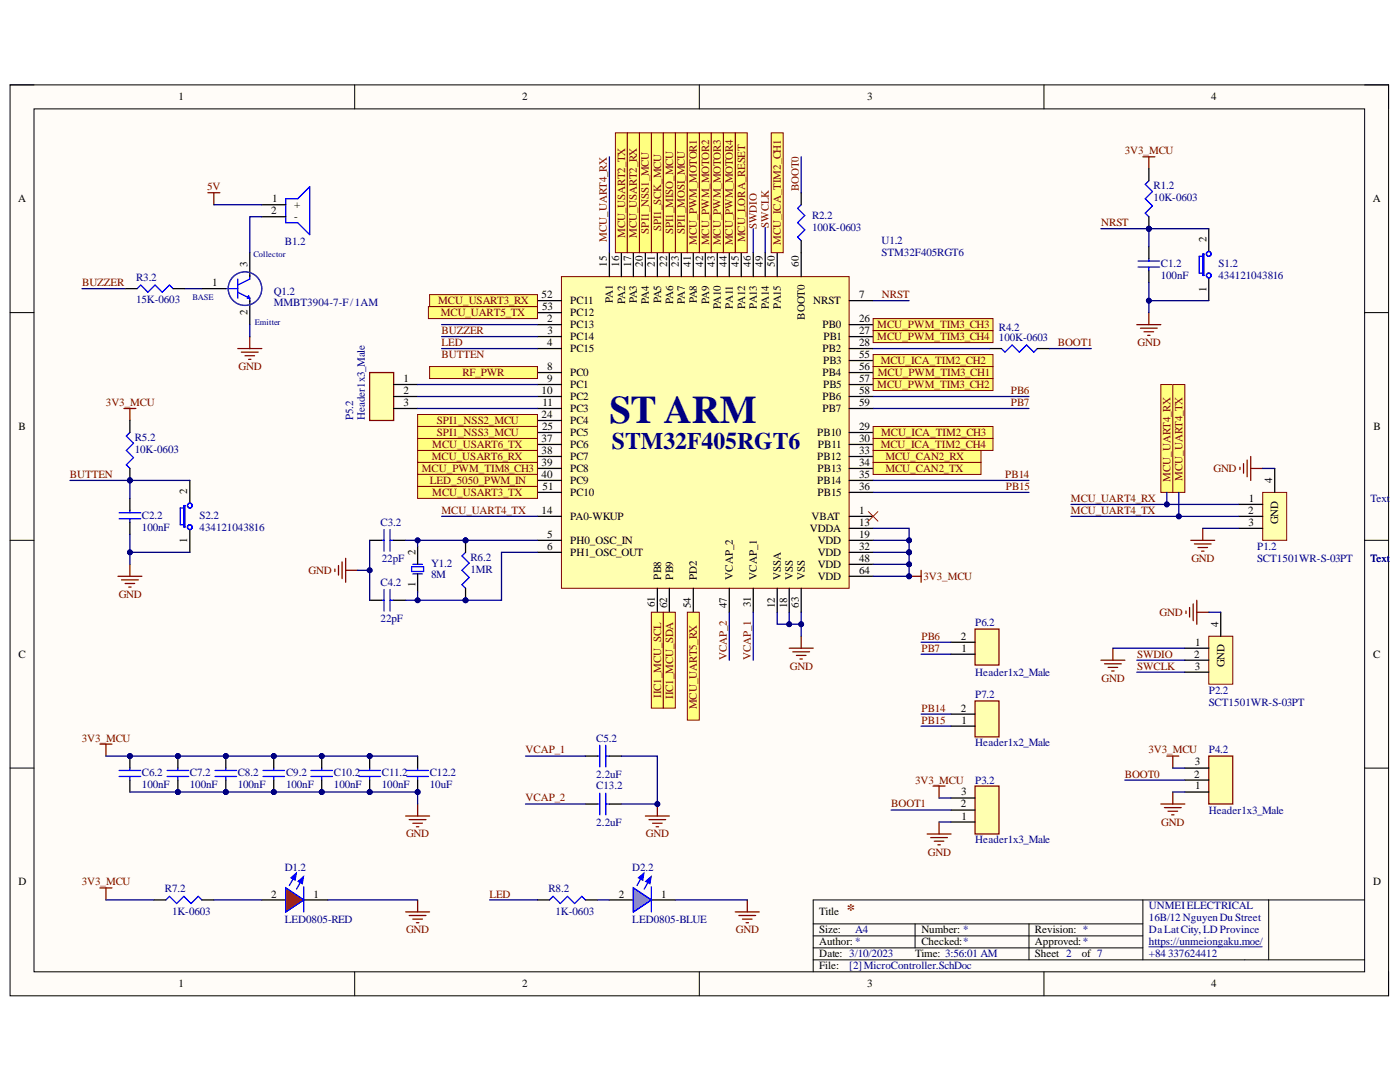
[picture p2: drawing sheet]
<svg xmlns="http://www.w3.org/2000/svg" width="279mm" height="216mm" viewBox="0 0 279 216" stroke-linecap="round" stroke-linejoin="round" font-family="sans-serif">
<defs><g id="words">
<text font-size="7.8" fill="#000080" x="121.6" y="84.3">ST ARM</text>
<text font-size="4.7" fill="#000080" x="122.1" y="89.6">STM32F405RGT6</text>
<text font-size="3.2" fill="#800000" x="169" y="182.6">*</text>
<g font-size="2.2">
<text x="35.6" y="20">1</text>
<text x="104.2" y="20">2</text>
<text x="173.1" y="20">3</text>
<text x="241.7" y="20">4</text>
<text x="3.6" y="40.3">A</text>
<text x="54.3" y="40.3">1</text>
<text x="58.7" y="41.5">+</text>
<text x="274" y="40.3">A</text>
<text x="54.1" y="42.7">2</text>
<text x="58.7" y="44">-</text>
<text x="49.4" y="53.3" transform="rotate(-90 49.4 53.3)">3</text>
<text x="121.1" y="53.3" transform="rotate(-90 121.1 53.3)">15</text>
<text x="123.6" y="53.3" transform="rotate(-90 123.6 53.3)">16</text>
<text x="125.9" y="53.3" transform="rotate(-90 125.9 53.3)">17</text>
<text x="128.3" y="53.3" transform="rotate(-90 128.3 53.3)">20</text>
<text x="130.7" y="53.3" transform="rotate(-90 130.7 53.3)">21</text>
<text x="133.1" y="53.3" transform="rotate(-90 133.1 53.3)">22</text>
<text x="135.5" y="53.3" transform="rotate(-90 135.5 53.3)">23</text>
<text x="137.9" y="53.3" transform="rotate(-90 137.9 53.3)">41</text>
<text x="140.3" y="53.3" transform="rotate(-90 140.3 53.3)">42</text>
<text x="142.7" y="53.3" transform="rotate(-90 142.7 53.3)">43</text>
<text x="145.1" y="53.3" transform="rotate(-90 145.1 53.3)">44</text>
<text x="147.4" y="53.3" transform="rotate(-90 147.4 53.3)">45</text>
<text x="149.9" y="53.3" transform="rotate(-90 149.9 53.3)">46</text>
<text x="152.2" y="53.3" transform="rotate(-90 152.2 53.3)">49</text>
<text x="154.6" y="53.3" transform="rotate(-90 154.6 53.3)">50</text>
<text x="159.4" y="53.3" transform="rotate(-90 159.4 53.3)">60</text>
<text x="240.8" y="48.3" transform="rotate(-90 240.8 48.3)">2</text>
<text x="42.4" y="57.1">1</text>
<text x="108.1" y="59.4">52</text>
<text x="171.4" y="59.4">7</text>
<text x="240.8" y="58.2" transform="rotate(-90 240.8 58.2)">1</text>
<text x="49.4" y="62.9" transform="rotate(-90 49.4 62.9)">2</text>
<text x="108.2" y="61.9">53</text>
<text x="109.2" y="64.3">2</text>
<text x="113.8" y="65.5">PC13</text>
<text x="113.8" y="60.7">PC11</text>
<text x="113.8" y="63.1">PC12</text>
<text x="122.3" y="60.5" transform="rotate(-90 122.3 60.5)">PA1</text>
<text x="124.8" y="60.6" transform="rotate(-90 124.8 60.6)">PA2</text>
<text x="127.1" y="60.5" transform="rotate(-90 127.1 60.5)">PA3</text>
<text x="129.5" y="60.6" transform="rotate(-90 129.5 60.6)">PA4</text>
<text x="131.9" y="60.5" transform="rotate(-90 131.9 60.5)">PA5</text>
<text x="134.3" y="60.6" transform="rotate(-90 134.3 60.6)">PA6</text>
<text x="136.7" y="60.6" transform="rotate(-90 136.7 60.6)">PA7</text>
<text x="139.1" y="60.5" transform="rotate(-90 139.1 60.5)">PA8</text>
<text x="141.5" y="60.6" transform="rotate(-90 141.5 60.6)">PA9</text>
<text x="143.9" y="61.7" transform="rotate(-90 143.9 61.7)">PA10</text>
<text x="146.2" y="61.6" transform="rotate(-90 146.2 61.6)">PA11</text>
<text x="148.7" y="61.7" transform="rotate(-90 148.7 61.7)">PA12</text>
<text x="151.1" y="61.6" transform="rotate(-90 151.1 61.6)">PA13</text>
<text x="153.4" y="61.7" transform="rotate(-90 153.4 61.7)">PA14</text>
<text x="155.8" y="61.6" transform="rotate(-90 155.8 61.6)">PA15</text>
<text x="160.6" y="63.8" transform="rotate(-90 160.6 63.8)">BOOT0</text>
<text x="162.3" y="60.7">NRST</text>
<text x="164.2" y="65.5">PB0</text>
<text x="171.4" y="64.3">26</text>
<text x="109.2" y="69.1">4</text>
<text x="109.3" y="66.6">3</text>
<text x="113.8" y="67.8">PC14</text>
<text x="113.8" y="70.3">PC15</text>
<text x="164.2" y="70.3">PB2</text>
<text x="164.3" y="67.8">PB1</text>
<text x="171.4" y="66.6">27</text>
<text x="171.4" y="69.1">28</text>
<text x="171.4" y="71.5">55</text>
<text x="80.5" y="76.2">1</text>
<text x="109.2" y="73.8">8</text>
<text x="109.2" y="76.2">9</text>
<text x="113.8" y="75">PC0</text>
<text x="113.8" y="77.5">PC1</text>
<text x="164.2" y="75">PB4</text>
<text x="164.3" y="72.6">PB3</text>
<text x="164.3" y="77.5">PB5</text>
<text x="171.4" y="73.8">56</text>
<text x="171.4" y="76.2">57</text>
<text x="80.5" y="78.6">2</text>
<text x="80.5" y="81">3</text>
<text x="108.1" y="78.6">10</text>
<text x="108.1" y="83.4">24</text>
<text x="108.3" y="81">11</text>
<text x="113.8" y="79.8">PC2</text>
<text x="113.8" y="82.2">PC3</text>
<text x="164.2" y="79.8">PB6</text>
<text x="164.2" y="82.2">PB7</text>
<text x="171.4" y="78.6">58</text>
<text x="171.4" y="81">59</text>
<text x="3.7" y="85.8">B</text>
<text x="108.1" y="88.2">37</text>
<text x="108.2" y="85.8">25</text>
<text x="113.8" y="84.6">PC4</text>
<text x="113.8" y="87">PC5</text>
<text x="113.8" y="89.4">PC6</text>
<text x="163.1" y="87">PB10</text>
<text x="163.2" y="89.4">PB11</text>
<text x="171.4" y="85.8">29</text>
<text x="171.4" y="88.2">30</text>
<text x="274.1" y="85.8">B</text>
<text x="108.1" y="90.6">38</text>
<text x="108.1" y="92.9">39</text>
<text x="108.1" y="95.4">40</text>
<text x="113.8" y="91.8">PC7</text>
<text x="113.8" y="94.2">PC8</text>
<text x="163.1" y="91.8">PB12</text>
<text x="163.2" y="94.2">PB13</text>
<text x="171.4" y="90.6">33</text>
<text x="171.4" y="92.9">34</text>
<text x="171.4" y="95.4">35</text>
<text x="37.4" y="98.5" transform="rotate(-90 37.4 98.5)">2</text>
<text x="108.3" y="97.8">51</text>
<text x="113.8" y="96.6">PC9</text>
<text x="113.8" y="98.9">PC10</text>
<text x="163.1" y="96.6">PB14</text>
<text x="163.2" y="98.9">PB15</text>
<text x="171.4" y="97.8">36</text>
<text x="249.3" y="100.1">1</text>
<text x="253.9" y="96.3" transform="rotate(-90 253.9 96.3)">4</text>
<text x="108.1" y="102.6">14</text>
<text x="109.2" y="107.3">5</text>
<text x="113.8" y="103.8">PA0-WKUP</text>
<text x="161.6" y="106.1">VDDA</text>
<text x="162" y="103.8">VBAT</text>
<text x="171.4" y="102.6">1</text>
<text x="171.4" y="104.9">13</text>
<text x="171.4" y="107.3">19</text>
<text x="249.1" y="102.6">2</text>
<text x="249.2" y="104.9">3</text>
<text x="255.1" y="104.5" transform="rotate(-90 255.1 104.5)">GND</text>
<text x="37.4" y="108.4" transform="rotate(-90 37.4 108.4)">1</text>
<text x="82.9" y="110.7" transform="rotate(-90 82.9 110.7)">2</text>
<text x="109.2" y="109.7">6</text>
<text x="113.8" y="108.5">PH0_OSC_IN</text>
<text x="113.8" y="110.9">PH1_OSC_OUT</text>
<text x="163.2" y="108.5">VDD</text>
<text x="163.2" y="110.9">VDD</text>
<text x="163.2" y="113.3">VDD</text>
<text x="171.4" y="109.7">32</text>
<text x="171.4" y="112.1">48</text>
<text x="82.9" y="117.2" transform="rotate(-90 82.9 117.2)">1</text>
<text x="131.9" y="115.7" transform="rotate(-90 131.9 115.7)">PB8</text>
<text x="134.3" y="115.7" transform="rotate(-90 134.3 115.7)">PB9</text>
<text x="139.1" y="115.7" transform="rotate(-90 139.1 115.7)">PD2</text>
<text x="146.2" y="115.7" transform="rotate(-90 146.2 115.7)">VCAP_2</text>
<text x="151.1" y="115.7" transform="rotate(-90 151.1 115.7)">VCAP_1</text>
<text x="155.8" y="115.7" transform="rotate(-90 155.8 115.7)">VSSA</text>
<text x="158.3" y="115.7" transform="rotate(-90 158.3 115.7)">VSS</text>
<text x="160.6" y="115.7" transform="rotate(-90 160.6 115.7)">VSS</text>
<text x="163.2" y="115.7">VDD</text>
<text x="171.4" y="114.5">64</text>
<text x="130.7" y="121.2" transform="rotate(-90 130.7 121.2)">61</text>
<text x="133.1" y="121.3" transform="rotate(-90 133.1 121.3)">62</text>
<text x="137.9" y="121.3" transform="rotate(-90 137.9 121.3)">54</text>
<text x="145.1" y="121.3" transform="rotate(-90 145.1 121.3)">47</text>
<text x="149.9" y="121.2" transform="rotate(-90 149.9 121.2)">31</text>
<text x="154.6" y="121.3" transform="rotate(-90 154.6 121.3)">12</text>
<text x="157.1" y="121.3" transform="rotate(-90 157.1 121.3)">18</text>
<text x="159.4" y="121.3" transform="rotate(-90 159.4 121.3)">63</text>
<text x="243.2" y="125.1" transform="rotate(-90 243.2 125.1)">4</text>
<text x="3.7" y="131.2">C</text>
<text x="191.7" y="127.7">2</text>
<text x="191.9" y="130.1">1</text>
<text x="238.4" y="131.2">2</text>
<text x="238.5" y="128.9">1</text>
<text x="274" y="131.2">C</text>
<text x="238.4" y="133.6">3</text>
<text x="244.4" y="133.2" transform="rotate(-90 244.4 133.2)">GND</text>
<text x="191.7" y="142">2</text>
<text x="191.9" y="144.4">1</text>
<text x="238.4" y="155.2">2</text>
<text x="238.4" y="152.7">3</text>
<text x="191.7" y="161.1">2</text>
<text x="191.8" y="158.7">3</text>
<text x="238.5" y="157.5">1</text>
<text x="191.9" y="163.5">1</text>
<text x="3.7" y="176.6">D</text>
<text x="54.1" y="179.1">2</text>
<text x="62.6" y="179.1">1</text>
<text x="123.5" y="179.1">2</text>
<text x="131.9" y="179.1">1</text>
<text x="274" y="176.6">D</text>
<text x="163.5" y="182.6">Title</text>
<text x="163.5" y="186.2">Size:</text>
<text x="163.5" y="191">Date: 3/10/2023</text>
<text x="163.5" y="188.7">Author: *</text>
<text x="182.6" y="191">Time: 3:56:01 AM</text>
<text x="183.9" y="186.2">Number: *</text>
<text x="183.9" y="188.7">Checked:*</text>
<text x="206.5" y="186.2">Revision: *</text>
<text x="206.5" y="191">Sheet 2</text>
<text x="206.5" y="188.7">Approved:*</text>
<text x="215.9" y="191">of 7</text>
<text x="35.6" y="197">1</text>
<text x="104.2" y="197">2</text>
<text x="163.5" y="193.4">File:</text>
<text x="173.1" y="197">3</text>
<text x="241.7" y="197">4</text>
</g>
<g font-size="2.2" fill="#800000">
<text x="224.5" y="30.8">3V3_MCU</text>
<text x="41.4" y="38">5V</text>
<text x="159.4" y="38.1" transform="rotate(-90 159.4 38.1)">BOOT0</text>
<text x="124.8" y="47.5" transform="rotate(-90 124.8 47.5)">MCU_USART2_TX</text>
<text x="127.1" y="47.5" transform="rotate(-90 127.1 47.5)">MCU_USART2_RX</text>
<text x="129.5" y="46.6" transform="rotate(-90 129.5 46.6)">SPI1_NSS1_MCU</text>
<text x="131.9" y="46.2" transform="rotate(-90 131.9 46.2)">SPI1_SCK_MCU</text>
<text x="134.3" y="46.8" transform="rotate(-90 134.3 46.8)">SPI1_MISO_MCU</text>
<text x="136.7" y="46.8" transform="rotate(-90 136.7 46.8)">SPI1_MOSI_MCU</text>
<text x="151.1" y="45.7" transform="rotate(-90 151.1 45.7)">SWDIO</text>
<text x="153.4" y="45.4" transform="rotate(-90 153.4 45.4)">SWCLK</text>
<text x="219.7" y="45.2">NRST</text>
<text x="121.1" y="48.3" transform="rotate(-90 121.1 48.3)">MCU_UART4_RX</text>
<text x="139.1" y="48.9" transform="rotate(-90 139.1 48.9)">MCU_PWM_MOTOR1</text>
<text x="141.5" y="49" transform="rotate(-90 141.5 49)">MCU_PWM_MOTOR2</text>
<text x="143.9" y="49" transform="rotate(-90 143.9 49)">MCU_PWM_MOTOR3</text>
<text x="146.2" y="49" transform="rotate(-90 146.2 49)">MCU_PWM_MOTOR4</text>
<text x="148.7" y="48.4" transform="rotate(-90 148.7 48.4)">MCU_LORA_RESET</text>
<text x="155.8" y="48.8" transform="rotate(-90 155.8 48.8)">MCU_ICA_TIM2_CH1</text>
<text x="16.4" y="57.1">BUZZER</text>
<text x="176" y="59.4">NRST</text>
<text x="87.5" y="60.7">MCU_USART3_RX</text>
<text x="88" y="63.1">MCU_UART5_TX</text>
<text x="175.1" y="65.5">MCU_PWM_TIM3_CH3</text>
<text x="88.1" y="66.6">BUZZER</text>
<text x="88.1" y="69.1">LED</text>
<text x="88.1" y="71.5">BUTTEN</text>
<text x="175.1" y="67.8">MCU_PWM_TIM3_CH4</text>
<text x="211.1" y="69.1">BOOT1</text>
<text x="227" y="69.1">GND</text>
<text x="47.6" y="73.8">GND</text>
<text x="92.3" y="75">RF_PWR</text>
<text x="175.1" y="77.5">MCU_PWM_TIM3_CH2</text>
<text x="175.2" y="75">MCU_PWM_TIM3_CH1</text>
<text x="175.8" y="72.6">MCU_ICA_TIM2_CH2</text>
<text x="21.1" y="81">3V3_MCU</text>
<text x="201.7" y="78.6">PB6</text>
<text x="201.7" y="81">PB7</text>
<text x="86.3" y="89.4">MCU_USART6_TX</text>
<text x="87.2" y="84.6">SPI1_NSS2_MCU</text>
<text x="87.2" y="87">SPI1_NSS3_MCU</text>
<text x="175.8" y="89.4">MCU_ICA_TIM2_CH4</text>
<text x="175.8" y="87">MCU_ICA_TIM2_CH3</text>
<text x="14" y="95.4">BUTTEN</text>
<text x="84.2" y="94.2">MCU_PWM_TIM8_CH3</text>
<text x="86.2" y="91.8">MCU_USART6_RX</text>
<text x="176.7" y="91.8">MCU_CAN2_RX</text>
<text x="176.7" y="94.2">MCU_CAN2_TX</text>
<text x="200.6" y="95.4">PB14</text>
<text x="236" y="96" transform="rotate(-90 236 96)">MCU_UART4_TX</text>
<text x="242.2" y="94.2">GND</text>
<text x="85.8" y="96.6">LED_5050_PWM_IN</text>
<text x="86.3" y="98.9">MCU_USART3_TX</text>
<text x="200.7" y="97.8">PB15</text>
<text x="213.7" y="100.1">MCU_UART4_RX</text>
<text x="233.6" y="96.1" transform="rotate(-90 233.6 96.1)">MCU_UART4_RX</text>
<text x="88.1" y="102.6">MCU_UART4_TX</text>
<text x="213.7" y="102.6">MCU_UART4_TX</text>
<text x="237.8" y="112.1">GND</text>
<text x="23.7" y="119.3">GND</text>
<text x="61.6" y="114.5">GND</text>
<text x="184.3" y="115.7">3V3_MCU</text>
<text x="231.4" y="122.9">GND</text>
<text x="145.1" y="131.7" transform="rotate(-90 145.1 131.7)">VCAP_2</text>
<text x="149.9" y="131.7" transform="rotate(-90 149.9 131.7)">VCAP_1</text>
<text x="183.9" y="127.7">PB6</text>
<text x="183.9" y="130.1">PB7</text>
<text x="226.9" y="131.2">SWDIO</text>
<text x="157.7" y="133.6">GND</text>
<text x="219.8" y="136.1">GND</text>
<text x="226.9" y="133.6">SWCLK</text>
<text x="131.9" y="139.2" transform="rotate(-90 131.9 139.2)">IIC1_MCU_SCL</text>
<text x="134.3" y="139.4" transform="rotate(-90 134.3 139.4)">IIC1_MCU_SDA</text>
<text x="139.1" y="141.6" transform="rotate(-90 139.1 141.6)">MCU_UART5_RX</text>
<text x="183.9" y="142">PB14</text>
<text x="16.3" y="148">3V3_MCU</text>
<text x="183.9" y="144.4">PB15</text>
<text x="104.9" y="150.3">VCAP_1</text>
<text x="224.5" y="155.2">BOOT0</text>
<text x="229.2" y="150.3">3V3_MCU</text>
<text x="104.9" y="159.9">VCAP_2</text>
<text x="177.9" y="161.1">BOOT1</text>
<text x="182.6" y="156.4">3V3_MCU</text>
<text x="81" y="167.1">GND</text>
<text x="128.9" y="167.1">GND</text>
<text x="231.8" y="164.7">GND</text>
<text x="185.1" y="170.7">GND</text>
<text x="16.3" y="176.6">3V3_MCU</text>
<text x="97.7" y="179.1">LED</text>
<text x="81" y="186.2">GND</text>
<text x="146.8" y="186.2">GND</text>
</g>
<g font-size="2.2" fill="#000080">
<text x="230.2" y="37.7">R1.2</text>
<text x="230.2" y="40.1">10K-0603</text>
<text x="162.1" y="43.7">R2.2</text>
<text x="162.1" y="46.1">100K-0603</text>
<text x="56.8" y="49">B1.2</text>
<text x="175.9" y="48.7">U1.2</text>
<text x="175.9" y="51.1">STM32F405RGT6</text>
<text x="231.7" y="53.3">C1.2</text>
<text x="243.2" y="53.3">S1.2</text>
<text x="27.2" y="56.2">R3.2</text>
<text x="54.6" y="58.8">Q1.2</text>
<text x="231.7" y="55.6">100nF</text>
<text x="243.2" y="55.6">434121043816</text>
<text x="27.2" y="60.5">15K-0603</text>
<text x="54.6" y="61.1">MMBT3904-7-F/1AM</text>
<text x="199.4" y="66">R4.2</text>
<text x="199.4" y="68.1">100K-0603</text>
<text x="70.5" y="83.9" transform="rotate(-90 70.5 83.9)">P5.2</text>
<text x="72.8" y="83.9" transform="rotate(-90 72.8 83.9)">Header1x3_Male</text>
<text x="26.9" y="87.9">R5.2</text>
<text x="26.9" y="90.3">10K-0603</text>
<text x="273.5" y="100.1">Text</text>
<text x="28.3" y="103.5">C2.2</text>
<text x="28.3" y="105.9">100nF</text>
<text x="39.8" y="103.5">S2.2</text>
<text x="39.8" y="105.9">434121043816</text>
<text x="76" y="104.9">C3.2</text>
<text x="76.2" y="112.1">22pF</text>
<text x="86" y="113.1">Y1.2</text>
<text x="93.9" y="111.9">R6.2</text>
<text x="250.9" y="109.7">P1.2</text>
<text x="250.9" y="112.1">SCT1501WR-S-03PT</text>
<text x="273.5" y="112.1">Text</text>
<text x="76" y="116.9">C4.2</text>
<text x="86" y="115.4">8M</text>
<text x="93.9" y="114.2">1MR</text>
<text x="76" y="124.1">22pF</text>
<text x="194.6" y="125">P6.2</text>
<text x="194.6" y="134.8">Header1x2_Male</text>
<text x="194.6" y="139.4">P7.2</text>
<text x="241.2" y="138.4">P2.2</text>
<text x="241.2" y="140.8">SCT1501WR-S-03PT</text>
<text x="119" y="148">C5.2</text>
<text x="194.6" y="148.9">Header1x2_Male</text>
<text x="28.3" y="154.9">C6.2</text>
<text x="37.9" y="154.9">C7.2</text>
<text x="47.5" y="154.9">C8.2</text>
<text x="57.1" y="154.9">C9.2</text>
<text x="66.7" y="154.9">C10.2</text>
<text x="76.2" y="154.9">C11.2</text>
<text x="85.8" y="154.9">C12.2</text>
<text x="119" y="155.2">2.2uF</text>
<text x="241.2" y="150.3">P4.2</text>
<text x="28.3" y="157.3">100nF</text>
<text x="37.9" y="157.3">100nF</text>
<text x="47.5" y="157.3">100nF</text>
<text x="57.1" y="157.3">100nF</text>
<text x="66.7" y="157.3">100nF</text>
<text x="76.2" y="157.3">100nF</text>
<text x="85.8" y="157.3">10uF</text>
<text x="119" y="157.5">C13.2</text>
<text x="194.6" y="156.4">P3.2</text>
<text x="119" y="164.7">2.2uF</text>
<text x="241.2" y="162.4">Header1x3_Male</text>
<text x="56.8" y="173.8">D1.2</text>
<text x="126.2" y="173.8">D2.2</text>
<text x="194.6" y="168.3">Header1x3_Male</text>
<text x="32.9" y="178.1">R7.2</text>
<text x="109.4" y="178.1">R8.2</text>
<text x="34.3" y="182.6">1K-0603</text>
<text x="56.8" y="184.1">LED0805-RED</text>
<text x="110.9" y="182.6">1K-0603</text>
<text x="126.2" y="184.1">LED0805-BLUE</text>
<text x="229.3" y="181.5">UNMEIELECTRICAL</text>
<text x="229.3" y="183.8">16B/12 NguyenDu Street</text>
<text x="170.7" y="186.2">A4</text>
<text x="229.3" y="186.2">Da LatCity, LD Province</text>
<text x="229.3" y="188.7">https://unmeiongaku.moe/</text>
<text x="229.3" y="191">+84 337624412</text>
<text x="169.5" y="193.4">[2]MicroController.SchDoc</text>
</g>
<g font-size="1.7" fill="#000080">
<text x="50.6" y="51.2">Collector</text>
<text x="38.4" y="59.8">BASE</text>
<text x="50.8" y="64.9">Emitter</text>
</g>
</g></defs>
<path d="M2 16.9h275.1v181.8h-275.1z" fill-rule="evenodd" fill="#fffcf8"/>
<path d="M2 16.9h275.1v181.8h-275.1z" fill="none" stroke="#000" stroke-width=".2"/>
<path d="M6.8 21.7h265.5v172.2h-265.5z" fill-rule="evenodd" fill="#fffcf8"/>
<g fill="none" stroke="#000" stroke-width=".2">
<path d="M2 16.9h4.8M70.8 16.9v4.8M139.6 16.9v4.8M208.3 16.9v4.8M272.3 16.9h4.8v4.8M6.8 21.7h265.5v172.2h-265.5zM2 62.4h4.8M272.3 62.4h4.8M2 107.8h4.8M272.3 107.8h4.8M2 153.3h4.8M272.3 153.3h4.8"/>
<path d="M228.1 179.6v11.9M253.2 179.6v11.9M272.3 179.6h-110v14.3M70.8 193.9v4.8M139.6 193.9v4.8M162.3 184.3h65.8M162.3 191.5h110M162.3 189.1h65.8M162.3 186.7h65.8M182.6 184.3v4.8M205.4 184.3v7.2M208.3 193.9v4.8"/>
<path d="M277.1 193.9v4.8"/>
</g>
<path d="M229.3 188.9h22.6" fill="none" stroke="#000080" stroke-width=".2"/>
<path d="M82.1 113.1h2.4v.9h-2.4zM82.4 114.5h1.9M82.4 112.6h1.9" fill="none" stroke="#00f" stroke-width=".25"/>
<path d="M83.3 109v3.6M83.3 114.5v3.6" fill="none" stroke="#000" stroke-width=".25"/>
<path d="M66.8 113.6v.4M67.6 112.8v2M68.3 112.1v3.4M69 111.4v4.8M69 113.8h2.4M19.9 148.5h2.4M21.1 148.5v2.4M80.9 162.8h4.8M81.7 163.5h3.3M82.4 164.3h1.9M83.1 165h.5M83.3 160.4v2.4" fill="none" stroke="#800000" stroke-width=".25"/>
<circle cx="25.9" cy="150.9" r=".48" fill="#000080"/>
<circle cx="25.9" cy="150.9" r=".48" fill="none" stroke="#000080" stroke-width=".2"/>
<path d="M23.8 154.9h4.3M23.8 153.7h4.3M25.9 153.3v.4M25.9 154.9v.7" fill="none" stroke="#00f" stroke-width=".25"/>
<path d="M25.9 150.9v2.4" fill="none" stroke="#000" stroke-width=".25"/>
<circle cx="25.9" cy="150.9" r=".48" fill="#000080"/>
<circle cx="25.9" cy="150.9" r=".48" fill="none" stroke="#000080" stroke-width=".2"/>
<path d="M25.9 155.6v2.4" fill="none" stroke="#000" stroke-width=".25"/>
<circle cx="35.5" cy="150.9" r=".48" fill="#000080"/>
<circle cx="35.5" cy="150.9" r=".48" fill="none" stroke="#000080" stroke-width=".2"/>
<circle cx="35.5" cy="158" r=".48" fill="#000080"/>
<circle cx="35.5" cy="158" r=".48" fill="none" stroke="#000080" stroke-width=".2"/>
<path d="M33.3 154.9h4.3M33.3 153.7h4.3M35.5 153.3v.4M35.5 154.9v.7" fill="none" stroke="#00f" stroke-width=".25"/>
<path d="M35.5 150.9v2.4" fill="none" stroke="#000" stroke-width=".25"/>
<circle cx="35.5" cy="150.9" r=".48" fill="#000080"/>
<circle cx="35.5" cy="150.9" r=".48" fill="none" stroke="#000080" stroke-width=".2"/>
<path d="M35.5 155.6v2.4" fill="none" stroke="#000" stroke-width=".25"/>
<circle cx="35.5" cy="158" r=".48" fill="#000080"/>
<circle cx="35.5" cy="158" r=".48" fill="none" stroke="#000080" stroke-width=".2"/>
<circle cx="45.1" cy="150.9" r=".48" fill="#000080"/>
<circle cx="45.1" cy="150.9" r=".48" fill="none" stroke="#000080" stroke-width=".2"/>
<circle cx="45.1" cy="158" r=".48" fill="#000080"/>
<circle cx="45.1" cy="158" r=".48" fill="none" stroke="#000080" stroke-width=".2"/>
<path d="M42.9 154.9h4.3M42.9 153.7h4.3M45.1 153.3v.4M45.1 154.9v.7" fill="none" stroke="#00f" stroke-width=".25"/>
<path d="M45.1 150.9v2.4" fill="none" stroke="#000" stroke-width=".25"/>
<circle cx="45.1" cy="150.9" r=".48" fill="#000080"/>
<circle cx="45.1" cy="150.9" r=".48" fill="none" stroke="#000080" stroke-width=".2"/>
<path d="M45.1 155.6v2.4" fill="none" stroke="#000" stroke-width=".25"/>
<circle cx="45.1" cy="158" r=".48" fill="#000080"/>
<circle cx="45.1" cy="158" r=".48" fill="none" stroke="#000080" stroke-width=".2"/>
<circle cx="54.6" cy="150.9" r=".48" fill="#000080"/>
<circle cx="54.6" cy="150.9" r=".48" fill="none" stroke="#000080" stroke-width=".2"/>
<circle cx="54.6" cy="158" r=".48" fill="#000080"/>
<circle cx="54.6" cy="158" r=".48" fill="none" stroke="#000080" stroke-width=".2"/>
<path d="M52.5 154.9h4.3M52.5 153.7h4.3M54.6 153.3v.4M54.6 154.9v.7" fill="none" stroke="#00f" stroke-width=".25"/>
<path d="M54.6 150.9v2.4" fill="none" stroke="#000" stroke-width=".25"/>
<circle cx="54.6" cy="150.9" r=".48" fill="#000080"/>
<circle cx="54.6" cy="150.9" r=".48" fill="none" stroke="#000080" stroke-width=".2"/>
<path d="M54.6 155.6v2.4" fill="none" stroke="#000" stroke-width=".25"/>
<circle cx="54.6" cy="158" r=".48" fill="#000080"/>
<circle cx="54.6" cy="158" r=".48" fill="none" stroke="#000080" stroke-width=".2"/>
<circle cx="64.2" cy="150.9" r=".48" fill="#000080"/>
<circle cx="64.2" cy="150.9" r=".48" fill="none" stroke="#000080" stroke-width=".2"/>
<circle cx="64.2" cy="158" r=".48" fill="#000080"/>
<circle cx="64.2" cy="158" r=".48" fill="none" stroke="#000080" stroke-width=".2"/>
<path d="M62.1 154.9h4.3M62.1 153.7h4.3M64.2 153.3v.4M64.2 154.9v.7" fill="none" stroke="#00f" stroke-width=".25"/>
<path d="M64.2 150.9v2.4" fill="none" stroke="#000" stroke-width=".25"/>
<circle cx="64.2" cy="150.9" r=".48" fill="#000080"/>
<circle cx="64.2" cy="150.9" r=".48" fill="none" stroke="#000080" stroke-width=".2"/>
<path d="M64.2 155.6v2.4" fill="none" stroke="#000" stroke-width=".25"/>
<circle cx="64.2" cy="158" r=".48" fill="#000080"/>
<circle cx="64.2" cy="158" r=".48" fill="none" stroke="#000080" stroke-width=".2"/>
<circle cx="73.8" cy="150.9" r=".48" fill="#000080"/>
<circle cx="73.8" cy="150.9" r=".48" fill="none" stroke="#000080" stroke-width=".2"/>
<circle cx="73.8" cy="158" r=".48" fill="#000080"/>
<circle cx="73.8" cy="158" r=".48" fill="none" stroke="#000080" stroke-width=".2"/>
<path d="M71.6 154.9h4.3M71.6 153.7h4.3M73.8 153.3v.4M73.8 154.9v.7" fill="none" stroke="#00f" stroke-width=".25"/>
<path d="M73.8 150.9v2.4" fill="none" stroke="#000" stroke-width=".25"/>
<circle cx="73.8" cy="150.9" r=".48" fill="#000080"/>
<circle cx="73.8" cy="150.9" r=".48" fill="none" stroke="#000080" stroke-width=".2"/>
<path d="M73.8 155.6v2.4" fill="none" stroke="#000" stroke-width=".25"/>
<circle cx="73.8" cy="158" r=".48" fill="#000080"/>
<circle cx="73.8" cy="158" r=".48" fill="none" stroke="#000080" stroke-width=".2"/>
<path d="M112 55.2h57.5v62.2h-57.5z" fill-rule="evenodd" fill="#ffffb0"/>
<path d="M112 55.2h57.5v62.2h-57.5z" fill="none" stroke="#800000" stroke-width=".2"/>
<g fill="none" stroke="#000" stroke-width=".25">
<path d="M107.3 60h4.7M121.6 50.4v4.8M124 50.4v4.8M126.4 50.4v4.8M128.8 50.4v4.8M131.2 50.4v4.8M133.6 50.4v4.8M136 50.4v4.8M138.4 50.4v4.8M140.8 50.4v4.8M143.1 50.4v4.8M145.5 50.4v4.8"/>
<path d="M147.9 50.4v4.8M150.3 50.4v4.8M152.7 50.4v4.8M155.1 50.4v4.8M159.9 50.4v4.8M169.5 60h4.7M107.3 64.8h4.7M107.3 67.2h4.7M107.3 69.6h4.7M107.3 74.3h4.7M107.3 76.7h4.7M107.3 79.1h4.7"/>
<path d="M107.3 62.4h4.7M169.5 64.8h4.7M169.5 67.2h4.7M169.5 69.6h4.7M169.5 74.3h4.7M169.5 76.7h4.7M169.5 79.1h4.7M169.5 71.9h4.7M107.3 81.5h4.7M107.3 83.9h4.7M107.3 86.3h4.7M107.3 88.7h4.7"/>
<path d="M107.3 93.5h4.7M107.3 95.9h4.7M107.3 98.3h4.7M107.3 91.1h4.7M169.5 81.5h4.7M169.5 86.3h4.7M169.5 88.7h4.7M169.5 91.1h4.7M169.5 93.5h4.7M169.5 95.9h4.7M169.5 98.3h4.7M107.3 103h4.7"/>
<path d="M107.3 107.8h4.7M107.3 110.2h4.7M131.2 117.4v4.8M133.6 117.4v4.8M138.4 117.4v4.8M145.5 117.4v4.8M150.3 117.4v4.8M155.1 117.4v4.8M157.5 117.4v4.8M159.9 117.4v4.8M169.5 103h4.7M169.5 107.8h4.7"/>
<path d="M169.5 110.2h4.7M169.5 105.4h4.7M169.5 112.6h4.7M169.5 115h4.7"/>
</g>
<path d="M128.8 162.8h4.8M129.5 163.5h3.4M130.2 164.3h1.9M130.9 165h.5M131.2 160.4v2.4" fill="none" stroke="#800000" stroke-width=".25"/>
<circle cx="131.2" cy="160.4" r=".48" fill="#000080"/>
<circle cx="131.2" cy="160.4" r=".48" fill="none" stroke="#000080" stroke-width=".2"/>
<path d="M228.1 31.3h2.4M229.3 31.3v2.4M157.5 129.3h4.8M158.2 130.1h3.4M158.9 130.8h2M159.7 131.5h.4M159.9 127v2.3" fill="none" stroke="#800000" stroke-width=".25"/>
<circle cx="229.3" cy="45.6" r=".48" fill="#000080"/>
<circle cx="229.3" cy="45.6" r=".48" fill="none" stroke="#000080" stroke-width=".2"/>
<path d="M229.3 36.1l-.7 .7 1.4 1.4-1.4 1.5 1.4 1.4-1.4 1.4 .7 .7" fill="none" stroke="#00f" stroke-width=".25"/>
<path d="M229.3 43.2v2.4" fill="none" stroke="#000" stroke-width=".25"/>
<circle cx="229.3" cy="45.6" r=".48" fill="#000080"/>
<circle cx="229.3" cy="45.6" r=".48" fill="none" stroke="#000080" stroke-width=".2"/>
<path d="M159.9 38.5v2.4M229.3 33.7v2.4M159.9 48v2.4M229.3 49.2v2.4M229.3 54v2.4M241.2 45.6v4.6M241.2 55.4v4.6M197.5 69.6h2.4M207 69.6h2.4" fill="none" stroke="#000" stroke-width=".25"/>
<g fill="none" stroke="#00f" stroke-width=".25">
<path d="M159.9 40.9l-.7 .7 1.4 1.4-1.4 1.4 1.4 1.5-1.4 1.4 .7 .7M227.1 53.3h4.3M227.1 52.1h4.3M229.3 51.6v.5M229.3 53.3v.7M240 50.7h.3v4.3h-.3zM240 51.1h-.7v3.4h.7M199.9 69.6l.7 .7 1.4-1.5 1.4 1.5 1.5-1.5 1.4 1.5 .7-.7"/>
<circle cx="241.2" cy="50.7" r=".48"/>
<circle cx="241.2" cy="55" r=".48"/>
</g>
<path d="M226.9 64.8h4.8M227.6 65.5h3.3M228.3 66.2h1.9M229 66.9h.5M229.3 62.4v2.4" fill="none" stroke="#800000" stroke-width=".25"/>
<path d="M241.2 150.9h4.8v9.5h-4.8z" fill-rule="evenodd" fill="#ffffb0"/>
<path d="M241.2 150.9h4.8v9.5h-4.8z" fill="none" stroke="#800000" stroke-width=".25"/>
<path d="M236.5 158h4.7M236.5 155.7h4.7M236.5 153.3h4.7" fill="none" stroke="#000" stroke-width=".25"/>
<path d="M194.6 156.8h4.8v9.6h-4.8z" fill-rule="evenodd" fill="#ffffb0"/>
<g fill="none" stroke="#800000" stroke-width=".25">
<path d="M219.7 131.7h4.8M220.4 132.5h3.4M221.1 133.2h2M221.9 133.9h.4M222.1 129.3v2.4M186.2 156.8h2.4M187.4 156.8v2.4M194.6 156.8h4.8v9.6h-4.8zM232.9 150.9h2.4M234.1 150.9v2.4M234.1 158v2.4M20 177.2h2.3"/>
<path d="M21.1 177.2v2.4M185 166.4h4.8M185.7 167.1h3.4M186.4 167.9h2M187.2 168.6h.5M187.4 164v2.4M231.7 160.4h4.8M232.4 161.1h3.3M233.1 161.9h1.9M233.8 162.6h.5"/>
</g>
<path d="M189.8 159.2h4.8M52.2 179.6h4.8M60.6 179.6h4.8M189.8 164h4.8M189.8 161.6h4.8" fill="none" stroke="#000" stroke-width=".25"/>
<path d="M57 177.2l3.6 2.4-3.6 2.4zM60.6 176.9v5.1" fill="none" stroke="#00f" stroke-width=".25"/>
<path d="M57 177.2l3.6 2.4-3.6 2.4z" fill="#f00"/>
<path d="M57 177.2l3.6 2.4-3.6 2.4zM60.4 175.3l-1.2 2.1" fill="none" stroke="#00f" stroke-width=".25"/>
<path d="M59.5 175.9l1-.9-.2 1.3z" fill="#00f"/>
<path d="M58.9 174.6l-1.2 2.1M59.5 175.9l1-.9-.2 1.3z" fill="none" stroke="#00f" stroke-width=".25"/>
<path d="M58.1 175.2l1-1-.2 1.4z" fill="#00f"/>
<path d="M33.1 179.6l.7-.7 1.5 1.4 1.4-1.4 1.4 1.4 1.5-1.4 .7 .7M58.1 175.2l1-1-.2 1.4z" fill="none" stroke="#00f" stroke-width=".25"/>
<path d="M83.3 179.6v2.4M81 182h4.7M81.7 182.7h3.3M82.4 183.4h1.9M83.1 184.1h.5" fill="none" stroke="#800000" stroke-width=".25"/>
<path d="M30.7 179.6h2.4M40.3 179.6h2.4" fill="none" stroke="#000" stroke-width=".25"/>
<path d="M130 26.5h2.4v23.9h-2.4z" fill-rule="evenodd" fill="#ffff80"/>
<path d="M130 26.5h2.4v23.9h-2.4z" fill="none" stroke="#800000" stroke-width=".2"/>
<path d="M134.8 26.5h2.4v23.9h-2.4z" fill-rule="evenodd" fill="#ffff80"/>
<path d="M134.8 26.5h2.4v23.9h-2.4z" fill="none" stroke="#800000" stroke-width=".2"/>
<path d="M127.6 26.5h2.4v23.9h-2.4z" fill-rule="evenodd" fill="#ffff80"/>
<path d="M127.6 26.5h2.4v23.9h-2.4z" fill="none" stroke="#800000" stroke-width=".2"/>
<path d="M237.7 107.8h4.7M238.4 108.5h3.3M239.1 109.3h1.9M239.8 110h.5M240 105.4v2.4" fill="none" stroke="#800000" stroke-width=".25"/>
<path d="M122.8 26.5h2.4v23.9h-2.4z" fill-rule="evenodd" fill="#ffff80"/>
<path d="M122.8 26.5h2.4v23.9h-2.4z" fill="none" stroke="#800000" stroke-width=".2"/>
<path d="M125.2 26.5h2.4v23.9h-2.4z" fill-rule="evenodd" fill="#ffff80"/>
<path d="M125.2 26.5h2.4v23.9h-2.4z" fill="none" stroke="#800000" stroke-width=".2"/>
<path d="M83.3 89.9h24v2.4h-24z" fill-rule="evenodd" fill="#ffff80"/>
<path d="M83.3 89.9h24v2.4h-24z" fill="none" stroke="#800000" stroke-width=".2"/>
<path d="M83.3 87.5h24v2.4h-24z" fill-rule="evenodd" fill="#ffff80"/>
<path d="M83.3 87.5h24v2.4h-24z" fill="none" stroke="#800000" stroke-width=".2"/>
<path d="M241.2 127h4.8v9.5h-4.8z" fill-rule="evenodd" fill="#ffffb0"/>
<path d="M241.2 127h4.8v9.5h-4.8z" fill="none" stroke="#800000" stroke-width=".2"/>
<path d="M236.5 129.3h4.7M236.5 131.7h4.7M236.5 134.1h4.7M243.6 122.2v4.8" fill="none" stroke="#000" stroke-width=".25"/>
<path d="M238.8 119.8v4.8M236.7 121.9v.5M237.4 121.2v1.9M238.1 120.5v3.3M238.8 122.2h2.4" fill="none" stroke="#800000" stroke-width=".25"/>
<path d="M252 98.3h4.8v9.5h-4.8z" fill-rule="evenodd" fill="#ffffb0"/>
<path d="M252 98.3h4.8v9.5h-4.8z" fill="none" stroke="#800000" stroke-width=".2"/>
<path d="M254.4 93.5v4.8M247.2 100.6h4.8M247.2 103h4.8M247.2 105.4h4.8" fill="none" stroke="#000" stroke-width=".25"/>
<path d="M247.5 93.2v.5M248.2 92.5v1.9M248.9 91.8v3.3M249.6 91.1v4.8M249.6 93.5h2.4M181.4 115h2.4M183.8 113.8v2.4" fill="none" stroke="#800000" stroke-width=".25"/>
<circle cx="181.4" cy="115" r=".48" fill="#000080"/>
<circle cx="181.4" cy="115" r=".48" fill="none" stroke="#000080" stroke-width=".2"/>
<path d="M121.6 179.6h4.8M130 179.6h4.8" fill="none" stroke="#000" stroke-width=".25"/>
<path d="M126.4 177.2l3.6 2.4-3.6 2.4zM130 176.9v5.1" fill="none" stroke="#00f" stroke-width=".25"/>
<path d="M126.4 177.2l3.6 2.4-3.6 2.4z" fill="#0ff"/>
<path d="M126.4 177.2l3.6 2.4-3.6 2.4zM129.8 175.3l-1.2 2.1" fill="none" stroke="#00f" stroke-width=".25"/>
<path d="M128.9 175.9l1-.9-.2 1.3z" fill="#00f"/>
<path d="M128.3 174.6l-1.2 2.1M128.9 175.9l1-.9-.2 1.3z" fill="none" stroke="#00f" stroke-width=".25"/>
<path d="M127.4 175.2l1.1-1-.2 1.4z" fill="#00f"/>
<path d="M27.4 57.6l.7-.7 1.4 1.4 1.5-1.4 1.4 1.4 1.4-1.4 .7 .7M45.1 57.6h2.4M47.5 55.7v3.8M47.5 58.3l2.4 1.2M49.6 59l.3 .5h-.5zM49.9 55v.7l-2.4 1.2M49.9 59.5v.7M109.7 179.6l.7-.7 1.4 1.4 1.4-1.4 1.5 1.4 1.4-1.4 .7 .7M127.4 175.2l1.1-1-.2 1.4z" fill="none" stroke="#00f" stroke-width=".25"/>
<path d="M41.5 38.5h2.4M42.7 38.5v2.4M47.5 69.6h4.7M48.2 70.3h3.3M48.9 71h1.9M49.6 71.7h.5M49.9 67.2v2.4M149.1 179.6v2.4M146.7 182h4.8M147.5 182.7h3.3M148.2 183.4h1.9M148.9 184.1h.5" fill="none" stroke="#800000" stroke-width=".25"/>
<path d="M25 57.6h2.4M34.5 57.6h2.4M40.3 57.6h4.8M49.9 50.4v4.8M49.9 60v4.8M107.3 179.6h2.4M116.8 179.6h2.4" fill="none" stroke="#000" stroke-width=".25"/>
<g fill="none" stroke="#15c" stroke-width=".25">
<circle cx="48.9" cy="57.6" r="3.3"/>
<circle cx="48.9" cy="57.6" r="3.4"/>
</g>
<path d="M231.7 76.7h2.4v21.6h-2.4z" fill-rule="evenodd" fill="#ffff80"/>
<path d="M231.7 76.7h2.4v21.6h-2.4z" fill="none" stroke="#800000" stroke-width=".2"/>
<path d="M234.1 76.7h2.4v21.6h-2.4z" fill-rule="evenodd" fill="#ffff80"/>
<path d="M234.1 76.7h2.4v21.6h-2.4z" fill="none" stroke="#800000" stroke-width=".2"/>
<path d="M24.7 81.5h2.4M25.9 81.5v2.4" fill="none" stroke="#800000" stroke-width=".25"/>
<circle cx="25.9" cy="95.9" r=".48" fill="#000080"/>
<circle cx="25.9" cy="95.9" r=".48" fill="none" stroke="#000080" stroke-width=".2"/>
<path d="M25.9 86.3l-.7 .7 1.4 1.4-1.4 1.5 1.4 1.4-1.4 1.4 .7 .8" fill="none" stroke="#00f" stroke-width=".25"/>
<path d="M25.9 93.5v2.4" fill="none" stroke="#000" stroke-width=".25"/>
<circle cx="25.9" cy="95.9" r=".48" fill="#000080"/>
<circle cx="25.9" cy="95.9" r=".48" fill="none" stroke="#000080" stroke-width=".2"/>
<path d="M25.9 83.9v2.4M25.9 99.4v2.4M37.9 95.9v4.5M25.9 104.2v2.4M37.9 105.7v4.5M73.8 107.8h2.4M73.8 119.8h2.4M78.6 107.8h2.3M78.6 119.8h2.3" fill="none" stroke="#000" stroke-width=".25"/>
<g fill="none" stroke="#00f" stroke-width=".25">
<path d="M23.8 103.5h4.3M23.8 102.3h4.3M25.9 101.8v.5M25.9 103.5v.7M36.7 100.9h.2v4.3h-.2zM36.7 101.4h-.7v3.3h.7M76.2 107.8h.4M76.2 119.8h.4M76.6 105.7v4.3M76.6 117.6v4.3M77.8 107.8h.8M77.8 105.7v4.3"/>
<path d="M77.8 117.6v4.3M77.8 119.8h.8"/>
<circle cx="37.9" cy="105.2" r=".48"/>
<circle cx="37.9" cy="100.9" r=".48"/>
</g>
<path d="M23.5 115h4.8M24.3 115.7h3.3M25 116.4h1.9M25.7 117.1h.5M25.9 112.6v2.4" fill="none" stroke="#800000" stroke-width=".25"/>
<path d="M173.3 102.1l1.9 1.9M175.2 102.1l-1.9 1.9" fill="none" stroke="#f00" stroke-width=".2"/>
<path d="M85.7 73.1h21.6v2.4h-21.6z" fill-rule="evenodd" fill="#ffff80"/>
<path d="M85.7 73.1h21.6v2.4h-21.6z" fill="none" stroke="#800000" stroke-width=".2"/>
<path d="M130 122.2h2.4v19.1h-2.4z" fill-rule="evenodd" fill="#ffff80"/>
<path d="M130 122.2h2.4v19.1h-2.4z" fill="none" stroke="#800000" stroke-width=".2"/>
<path d="M132.4 122.2h2.4v19.1h-2.4z" fill-rule="evenodd" fill="#ffff80"/>
<path d="M132.4 122.2h2.4v19.1h-2.4z" fill="none" stroke="#800000" stroke-width=".2"/>
<path d="M174.2 89.9h21.6v2.4h-21.6z" fill-rule="evenodd" fill="#ffff80"/>
<path d="M174.2 89.9h21.6v2.4h-21.6z" fill="none" stroke="#800000" stroke-width=".2"/>
<path d="M174.2 92.3h21.6v2.4h-21.6z" fill-rule="evenodd" fill="#ffff80"/>
<path d="M174.2 92.3h21.6v2.4h-21.6z" fill="none" stroke="#800000" stroke-width=".2"/>
<path d="M146.7 26.5h2.4v23.9h-2.4z" fill-rule="evenodd" fill="#ffff80"/>
<path d="M146.7 26.5h2.4v23.9h-2.4z" fill="none" stroke="#800000" stroke-width=".2"/>
<path d="M57 39.7h2.4l2.4-2.4v9.5l-2.4-2.4h-2.4z" fill="none" stroke="#00f" stroke-width=".25"/>
<path d="M52.2 43.2h4.8M52.2 40.9h4.8" fill="none" stroke="#000" stroke-width=".25"/>
<path d="M73.8 74.3h4.8v9.6h-4.8z" fill-rule="evenodd" fill="#ffffb0"/>
<path d="M73.8 74.3h4.8v9.6h-4.8z" fill="none" stroke="#800000" stroke-width=".25"/>
<path d="M78.6 76.7h4.7M78.6 79.1h4.7M78.6 81.5h4.7" fill="none" stroke="#000" stroke-width=".25"/>
<path d="M83.3 97.1h24v2.3h-24z" fill-rule="evenodd" fill="#ffff80"/>
<path d="M83.3 97.1h24v2.3h-24z" fill="none" stroke="#800000" stroke-width=".2"/>
<path d="M85.7 58.8h21.6v2.4h-21.6z" fill-rule="evenodd" fill="#ffff80"/>
<path d="M85.7 58.8h21.6v2.4h-21.6z" fill="none" stroke="#800000" stroke-width=".2"/>
<path d="M85.5 61.2h21.8v2.4h-21.8z" fill-rule="evenodd" fill="#ffff80"/>
<path d="M85.5 61.2h21.8v2.4h-21.8z" fill="none" stroke="#800000" stroke-width=".2"/>
<path d="M137.2 122.2h2.4v21.5h-2.4z" fill-rule="evenodd" fill="#ffff80"/>
<path d="M137.2 122.2h2.4v21.5h-2.4z" fill="none" stroke="#800000" stroke-width=".2"/>
<path d="M153.9 26.5h2.4v23.9h-2.4z" fill-rule="evenodd" fill="#ffff80"/>
<path d="M153.9 26.5h2.4v23.9h-2.4z" fill="none" stroke="#800000" stroke-width=".2"/>
<path d="M83.3 82.7h24v2.4h-24z" fill-rule="evenodd" fill="#ffff80"/>
<path d="M83.3 82.7h24v2.4h-24z" fill="none" stroke="#800000" stroke-width=".2"/>
<path d="M83.3 85.1h24v2.4h-24z" fill-rule="evenodd" fill="#ffff80"/>
<path d="M83.3 85.1h24v2.4h-24z" fill="none" stroke="#800000" stroke-width=".2"/>
<path d="M132.4 26.5h2.4v23.9h-2.4z" fill-rule="evenodd" fill="#ffff80"/>
<path d="M132.4 26.5h2.4v23.9h-2.4z" fill="none" stroke="#800000" stroke-width=".2"/>
<path d="M139.6 26.5h2.4v23.9h-2.4z" fill-rule="evenodd" fill="#ffff80"/>
<path d="M139.6 26.5h2.4v23.9h-2.4z" fill="none" stroke="#800000" stroke-width=".2"/>
<path d="M137.2 26.5h2.4v23.9h-2.4z" fill-rule="evenodd" fill="#ffff80"/>
<path d="M137.2 26.5h2.4v23.9h-2.4z" fill="none" stroke="#800000" stroke-width=".2"/>
<path d="M144.3 26.5h2.4v23.9h-2.4z" fill-rule="evenodd" fill="#ffff80"/>
<path d="M144.3 26.5h2.4v23.9h-2.4z" fill="none" stroke="#800000" stroke-width=".2"/>
<path d="M142 26.5h2.3v23.9h-2.3z" fill-rule="evenodd" fill="#ffff80"/>
<path d="M142 26.5h2.3v23.9h-2.3z" fill="none" stroke="#800000" stroke-width=".2"/>
<path d="M83.3 92.3h24v2.4h-24z" fill-rule="evenodd" fill="#ffff80"/>
<path d="M83.3 92.3h24v2.4h-24z" fill="none" stroke="#800000" stroke-width=".2"/>
<path d="M174.2 70.7h24v2.4h-24z" fill-rule="evenodd" fill="#ffff80"/>
<path d="M174.2 70.7h24v2.4h-24z" fill="none" stroke="#800000" stroke-width=".2"/>
<path d="M174.2 85.1h24v2.4h-24z" fill-rule="evenodd" fill="#ffff80"/>
<path d="M174.2 85.1h24v2.4h-24z" fill="none" stroke="#800000" stroke-width=".2"/>
<path d="M174.2 87.5h24v2.4h-24z" fill-rule="evenodd" fill="#ffff80"/>
<path d="M174.2 87.5h24v2.4h-24z" fill="none" stroke="#800000" stroke-width=".2"/>
<path d="M174.2 63.6h24v2.4h-24z" fill-rule="evenodd" fill="#ffff80"/>
<path d="M174.2 63.6h24v2.4h-24z" fill="none" stroke="#800000" stroke-width=".2"/>
<path d="M174.2 66h24v2.4h-24z" fill-rule="evenodd" fill="#ffff80"/>
<path d="M174.2 66h24v2.4h-24z" fill="none" stroke="#800000" stroke-width=".2"/>
<path d="M174.2 73.1h24v2.4h-24z" fill-rule="evenodd" fill="#ffff80"/>
<path d="M174.2 73.1h24v2.4h-24z" fill="none" stroke="#800000" stroke-width=".2"/>
<path d="M174.2 75.5h24v2.4h-24z" fill-rule="evenodd" fill="#ffff80"/>
<path d="M174.2 75.5h24v2.4h-24z" fill="none" stroke="#800000" stroke-width=".2"/>
<path d="M194.6 125.5h4.8v7.2h-4.8z" fill-rule="evenodd" fill="#ffffb0"/>
<path d="M194.6 125.5h4.8v7.2h-4.8z" fill="none" stroke="#800000" stroke-width=".25"/>
<path d="M189.8 130.5h4.8M189.8 128.2h4.8" fill="none" stroke="#000" stroke-width=".25"/>
<path d="M194.6 139.9h4.8v7.1h-4.8z" fill-rule="evenodd" fill="#ffffb0"/>
<path d="M194.6 139.9h4.8v7.1h-4.8z" fill="none" stroke="#800000" stroke-width=".25"/>
<path d="M189.8 144.9h4.8M189.8 142.5h4.8" fill="none" stroke="#000" stroke-width=".25"/>
<path d="M83.3 94.7h24v2.4h-24z" fill-rule="evenodd" fill="#ffff80"/>
<path d="M83.3 94.7h24v2.4h-24z" fill="none" stroke="#800000" stroke-width=".2"/>
<path d="M119.2 150.9h.5M119.7 148.7v4.3M119.7 158.3v4.3M120.9 150.9h.7M120.9 148.7v4.3M120.9 158.3v4.3M119.2 160.4h.5M120.9 160.4h.7" fill="none" stroke="#00f" stroke-width=".25"/>
<path d="M116.8 150.9h2.4M121.6 150.9h2.4M116.8 160.4h2.4M121.6 160.4h2.4" fill="none" stroke="#000" stroke-width=".25"/>
<circle cx="83.3" cy="158" r=".48" fill="#000080"/>
<circle cx="83.3" cy="158" r=".48" fill="none" stroke="#000080" stroke-width=".2"/>
<path d="M81.2 154.9h4.3M81.2 153.7h4.3M83.3 153.3v.4M83.3 154.9v.7" fill="none" stroke="#00f" stroke-width=".25"/>
<path d="M83.3 150.9v2.4M83.3 155.6v2.4" fill="none" stroke="#000" stroke-width=".25"/>
<circle cx="83.3" cy="158" r=".48" fill="#000080"/>
<circle cx="83.3" cy="158" r=".48" fill="none" stroke="#000080" stroke-width=".2"/>
<circle cx="92.9" cy="119.8" r=".48" fill="#000080"/>
<circle cx="92.9" cy="119.8" r=".48" fill="none" stroke="#000080" stroke-width=".2"/>
<circle cx="92.9" cy="107.8" r=".48" fill="#000080"/>
<circle cx="92.9" cy="107.8" r=".48" fill="none" stroke="#000080" stroke-width=".2"/>
<path d="M92.9 110.2l-.7 .7 1.4 1.5-1.4 1.4 1.4 1.4-1.4 1.5 .7 .7" fill="none" stroke="#00f" stroke-width=".25"/>
<path d="M92.9 117.4v2.4" fill="none" stroke="#000" stroke-width=".25"/>
<circle cx="92.9" cy="119.8" r=".48" fill="#000080"/>
<circle cx="92.9" cy="119.8" r=".48" fill="none" stroke="#000080" stroke-width=".2"/>
<path d="M92.9 107.8v2.4" fill="none" stroke="#000" stroke-width=".25"/>
<circle cx="92.9" cy="107.8" r=".48" fill="#000080"/>
<circle cx="92.9" cy="107.8" r=".48" fill="none" stroke="#000080" stroke-width=".2"/>
<path d="M107.3 107.8h-24v1.2" fill="none" stroke="#000080" stroke-width=".25"/>
<circle cx="92.9" cy="107.8" r=".48" fill="#000080"/>
<circle cx="92.9" cy="107.8" r=".48" fill="none" stroke="#000080" stroke-width=".2"/>
<circle cx="83.3" cy="107.8" r=".48" fill="#000080"/>
<circle cx="83.3" cy="107.8" r=".48" fill="none" stroke="#000080" stroke-width=".2"/>
<path d="M107.3 110.2h-7.2v9.6h-16.8v-1.7" fill="none" stroke="#000080" stroke-width=".25"/>
<circle cx="83.3" cy="119.8" r=".48" fill="#000080"/>
<circle cx="83.3" cy="119.8" r=".48" fill="none" stroke="#000080" stroke-width=".2"/>
<circle cx="92.9" cy="119.8" r=".48" fill="#000080"/>
<circle cx="92.9" cy="119.8" r=".48" fill="none" stroke="#000080" stroke-width=".2"/>
<path d="M80.9 107.8h2.4" fill="none" stroke="#000080" stroke-width=".25"/>
<circle cx="83.3" cy="107.8" r=".48" fill="#000080"/>
<circle cx="83.3" cy="107.8" r=".48" fill="none" stroke="#000080" stroke-width=".2"/>
<path d="M80.9 119.8h2.4" fill="none" stroke="#000080" stroke-width=".25"/>
<circle cx="83.3" cy="119.8" r=".48" fill="#000080"/>
<circle cx="83.3" cy="119.8" r=".48" fill="none" stroke="#000080" stroke-width=".2"/>
<path d="M73.8 107.8v12" fill="none" stroke="#000080" stroke-width=".25"/>
<circle cx="73.8" cy="113.8" r=".48" fill="#000080"/>
<circle cx="73.8" cy="113.8" r=".48" fill="none" stroke="#000080" stroke-width=".2"/>
<path d="M71.4 113.8h2.4" fill="none" stroke="#000080" stroke-width=".25"/>
<circle cx="73.8" cy="113.8" r=".48" fill="#000080"/>
<circle cx="73.8" cy="113.8" r=".48" fill="none" stroke="#000080" stroke-width=".2"/>
<path d="M21.1 150.9h62.2" fill="none" stroke="#000080" stroke-width=".25"/>
<circle cx="25.9" cy="150.9" r=".48" fill="#000080"/>
<circle cx="25.9" cy="150.9" r=".48" fill="none" stroke="#000080" stroke-width=".2"/>
<circle cx="35.5" cy="150.9" r=".48" fill="#000080"/>
<circle cx="35.5" cy="150.9" r=".48" fill="none" stroke="#000080" stroke-width=".2"/>
<circle cx="45.1" cy="150.9" r=".48" fill="#000080"/>
<circle cx="45.1" cy="150.9" r=".48" fill="none" stroke="#000080" stroke-width=".2"/>
<circle cx="54.6" cy="150.9" r=".48" fill="#000080"/>
<circle cx="54.6" cy="150.9" r=".48" fill="none" stroke="#000080" stroke-width=".2"/>
<circle cx="64.2" cy="150.9" r=".48" fill="#000080"/>
<circle cx="64.2" cy="150.9" r=".48" fill="none" stroke="#000080" stroke-width=".2"/>
<circle cx="73.8" cy="150.9" r=".48" fill="#000080"/>
<circle cx="73.8" cy="150.9" r=".48" fill="none" stroke="#000080" stroke-width=".2"/>
<path d="M25.9 158h57.4v2.4" fill="none" stroke="#000080" stroke-width=".25"/>
<circle cx="83.3" cy="158" r=".48" fill="#000080"/>
<circle cx="83.3" cy="158" r=".48" fill="none" stroke="#000080" stroke-width=".2"/>
<circle cx="73.8" cy="158" r=".48" fill="#000080"/>
<circle cx="73.8" cy="158" r=".48" fill="none" stroke="#000080" stroke-width=".2"/>
<circle cx="64.2" cy="158" r=".48" fill="#000080"/>
<circle cx="64.2" cy="158" r=".48" fill="none" stroke="#000080" stroke-width=".2"/>
<circle cx="54.6" cy="158" r=".48" fill="#000080"/>
<circle cx="54.6" cy="158" r=".48" fill="none" stroke="#000080" stroke-width=".2"/>
<circle cx="45.1" cy="158" r=".48" fill="#000080"/>
<circle cx="45.1" cy="158" r=".48" fill="none" stroke="#000080" stroke-width=".2"/>
<circle cx="35.5" cy="158" r=".48" fill="#000080"/>
<circle cx="35.5" cy="158" r=".48" fill="none" stroke="#000080" stroke-width=".2"/>
<path d="M145.5 122.2v9.5M150.3 122.2v9.5M124 150.9h7.2v9.5h-7.2" fill="none" stroke="#000080" stroke-width=".25"/>
<circle cx="131.2" cy="160.4" r=".48" fill="#000080"/>
<circle cx="131.2" cy="160.4" r=".48" fill="none" stroke="#000080" stroke-width=".2"/>
<path d="M181.4 112.6v2.4h-7.2M104.9 150.9h11.9M104.9 160.4h11.9" fill="none" stroke="#000080" stroke-width=".25"/>
<circle cx="181.4" cy="112.6" r=".48" fill="#000080"/>
<circle cx="181.4" cy="112.6" r=".48" fill="none" stroke="#000080" stroke-width=".2"/>
<circle cx="181.4" cy="115" r=".48" fill="#000080"/>
<circle cx="181.4" cy="115" r=".48" fill="none" stroke="#000080" stroke-width=".2"/>
<path d="M174.2 107.8h7.2v2.4" fill="none" stroke="#000080" stroke-width=".25"/>
<circle cx="181.4" cy="107.8" r=".48" fill="#000080"/>
<circle cx="181.4" cy="107.8" r=".48" fill="none" stroke="#000080" stroke-width=".2"/>
<circle cx="181.4" cy="110.2" r=".48" fill="#000080"/>
<circle cx="181.4" cy="110.2" r=".48" fill="none" stroke="#000080" stroke-width=".2"/>
<path d="M159.9 122.2v4.8" fill="none" stroke="#000080" stroke-width=".25"/>
<circle cx="159.9" cy="124.6" r=".48" fill="#000080"/>
<circle cx="159.9" cy="124.6" r=".48" fill="none" stroke="#000080" stroke-width=".2"/>
<path d="M157.5 122.2v2.4h2.4" fill="none" stroke="#000080" stroke-width=".25"/>
<circle cx="157.5" cy="124.6" r=".48" fill="#000080"/>
<circle cx="157.5" cy="124.6" r=".48" fill="none" stroke="#000080" stroke-width=".2"/>
<circle cx="159.9" cy="124.6" r=".48" fill="#000080"/>
<circle cx="159.9" cy="124.6" r=".48" fill="none" stroke="#000080" stroke-width=".2"/>
<path d="M155.1 122.2v2.4h2.4" fill="none" stroke="#000080" stroke-width=".25"/>
<circle cx="157.5" cy="124.6" r=".48" fill="#000080"/>
<circle cx="157.5" cy="124.6" r=".48" fill="none" stroke="#000080" stroke-width=".2"/>
<path d="M174.2 105.4h7.2v2.4" fill="none" stroke="#000080" stroke-width=".25"/>
<circle cx="181.4" cy="107.8" r=".48" fill="#000080"/>
<circle cx="181.4" cy="107.8" r=".48" fill="none" stroke="#000080" stroke-width=".2"/>
<path d="M181.4 110.2v2.4h-7.2" fill="none" stroke="#000080" stroke-width=".25"/>
<circle cx="181.4" cy="112.6" r=".48" fill="#000080"/>
<circle cx="181.4" cy="112.6" r=".48" fill="none" stroke="#000080" stroke-width=".2"/>
<circle cx="181.4" cy="110.2" r=".48" fill="#000080"/>
<circle cx="181.4" cy="110.2" r=".48" fill="none" stroke="#000080" stroke-width=".2"/>
<path d="M174.2 110.2h7.2" fill="none" stroke="#000080" stroke-width=".25"/>
<circle cx="181.4" cy="110.2" r=".48" fill="#000080"/>
<circle cx="181.4" cy="110.2" r=".48" fill="none" stroke="#000080" stroke-width=".2"/>
<path d="M174.2 60h7.2M241.2 60h-11.9v2.4" fill="none" stroke="#000080" stroke-width=".25"/>
<circle cx="229.3" cy="60" r=".48" fill="#000080"/>
<circle cx="229.3" cy="60" r=".48" fill="none" stroke="#000080" stroke-width=".2"/>
<path d="M241.2 45.6h-11.9v3.6" fill="none" stroke="#000080" stroke-width=".25"/>
<circle cx="229.3" cy="45.6" r=".48" fill="#000080"/>
<circle cx="229.3" cy="45.6" r=".48" fill="none" stroke="#000080" stroke-width=".2"/>
<path d="M229.3 56.4v3.6" fill="none" stroke="#000080" stroke-width=".25"/>
<circle cx="229.3" cy="60" r=".48" fill="#000080"/>
<circle cx="229.3" cy="60" r=".48" fill="none" stroke="#000080" stroke-width=".2"/>
<path d="M219.7 45.6h9.6" fill="none" stroke="#000080" stroke-width=".25"/>
<circle cx="229.3" cy="45.6" r=".48" fill="#000080"/>
<circle cx="229.3" cy="45.6" r=".48" fill="none" stroke="#000080" stroke-width=".2"/>
<g fill="none" stroke="#000080" stroke-width=".25">
<path d="M159.9 31.3v7.2M150.3 45.6v4.8M152.7 45.4v5M174.2 69.6h23.3M209.4 69.6h8.4M213.7 103h33.5M240 105.4h7.2M222.1 129.3h14.4M226.9 131.7h9.6M226.9 134.1h9.6M187.4 159.2h2.4M224.5 155.7h12"/>
<path d="M234.1 158h2.4M234.1 153.3h2.4M21.1 179.6h9.6M42.7 179.6h9.5M65.4 179.6h17.9M177.8 161.6h12M187.4 164h2.4"/>
</g>
<circle cx="235.3" cy="103" r=".48" fill="#000080"/>
<circle cx="235.3" cy="103" r=".48" fill="none" stroke="#000080" stroke-width=".2"/>
<g fill="none" stroke="#000080" stroke-width=".25">
<path d="M121.6 31.3v19.1M16.4 57.6h8.6M36.9 57.6h3.4M42.7 40.9h9.5M52.2 43.2h-2.3v7.2M49.9 64.8v2.4M88.1 67.2h19.2M88.1 64.8h19.2M232.9 98.3v2.3M252 93.5h2.4M88.1 103h19.2M241.2 122.2h2.4"/>
<path d="M97.7 179.6h9.6M119.2 179.6h2.4M134.8 179.6h14.3"/>
</g>
<circle cx="232.9" cy="100.6" r=".48" fill="#000080"/>
<circle cx="232.9" cy="100.6" r=".48" fill="none" stroke="#000080" stroke-width=".2"/>
<path d="M235.3 98.3v4.7" fill="none" stroke="#000080" stroke-width=".25"/>
<circle cx="235.3" cy="103" r=".48" fill="#000080"/>
<circle cx="235.3" cy="103" r=".48" fill="none" stroke="#000080" stroke-width=".2"/>
<path d="M213.7 100.6h33.5" fill="none" stroke="#000080" stroke-width=".25"/>
<circle cx="232.9" cy="100.6" r=".48" fill="#000080"/>
<circle cx="232.9" cy="100.6" r=".48" fill="none" stroke="#000080" stroke-width=".2"/>
<path d="M88.1 69.6h19.2M37.9 110.2h-12v2.4" fill="none" stroke="#000080" stroke-width=".25"/>
<circle cx="25.9" cy="110.2" r=".48" fill="#000080"/>
<circle cx="25.9" cy="110.2" r=".48" fill="none" stroke="#000080" stroke-width=".2"/>
<path d="M37.9 95.9h-12v3.5" fill="none" stroke="#000080" stroke-width=".25"/>
<circle cx="25.9" cy="95.9" r=".48" fill="#000080"/>
<circle cx="25.9" cy="95.9" r=".48" fill="none" stroke="#000080" stroke-width=".2"/>
<path d="M25.9 106.6v3.6" fill="none" stroke="#000080" stroke-width=".25"/>
<circle cx="25.9" cy="110.2" r=".48" fill="#000080"/>
<circle cx="25.9" cy="110.2" r=".48" fill="none" stroke="#000080" stroke-width=".2"/>
<path d="M14 95.9h11.9" fill="none" stroke="#000080" stroke-width=".25"/>
<circle cx="25.9" cy="95.9" r=".48" fill="#000080"/>
<circle cx="25.9" cy="95.9" r=".48" fill="none" stroke="#000080" stroke-width=".2"/>
<path d="M83.3 76.7h24M83.3 79.1h24M174.2 79.1h31.2M83.3 81.5h24M174.2 81.5h31.2M174.2 95.9h31.2M174.2 98.3h31.2M183.8 130.5h6M183.8 128.2h6M183.8 144.9h6M183.8 142.5h6" fill="none" stroke="#000080" stroke-width=".25"/>
<use href="#words"/>
</svg>
